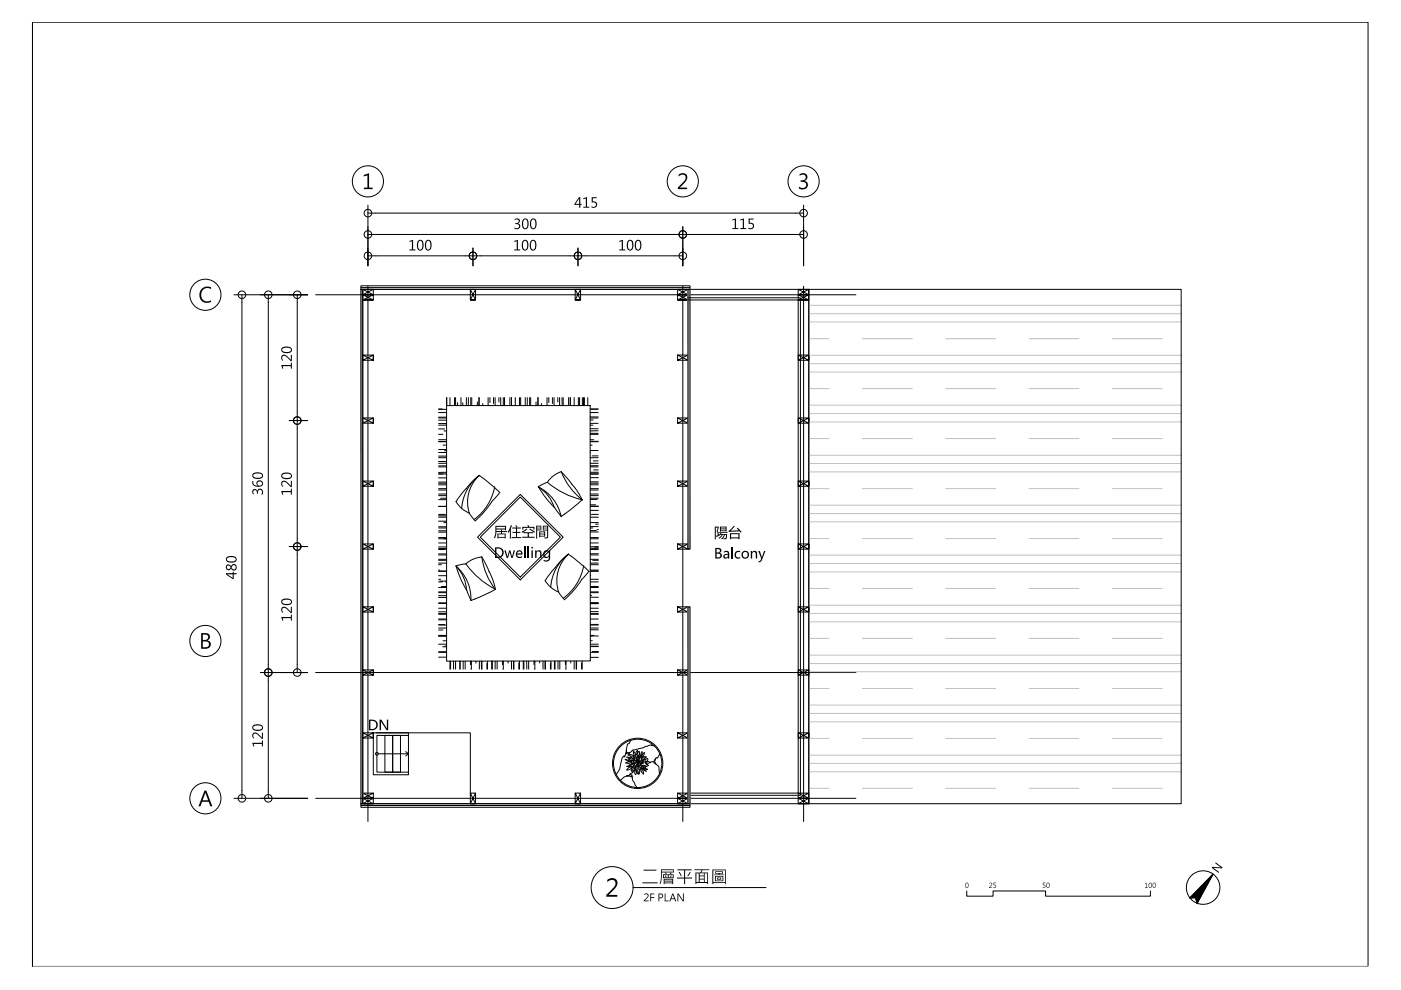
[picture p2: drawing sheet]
<svg xmlns="http://www.w3.org/2000/svg" width="297mm" height="210mm" viewBox="0 0 297 210" stroke-linecap="round" stroke-linejoin="round" font-family="sans-serif">
<g fill="none" stroke="#000" stroke-width=".21">
<path d="M6.9 4.7h283.2v200.2h-283.2zM6.9 4.7v200.2M78 43.5v12.9M78 45.2h92.4M78 54.2h66.8M78 49.7h92.4M100.3 52.6v3.8M122.5 52.6v3.8M144.8 48.1v8.3M170.4 43.5v12.9M49.6 62.5h15.6M51.3 62.5v106.8"/>
<path d="M56.9 62.5v106.8M63 62.5v80.1M66.9 62.5h114.6M76.5 61.4h.4v109h-.4zM76.5 60.6h69.8v.8h-69.8zM76.5 61h69.8M76.9 61.4l2.2 1.1h-2.2l2.2-1.1v1.1h-2.2v-1.1h2.2M76.9 62.5l2.2 1.1h-2.2l2.2-1.1v1.1h-2.2v-1.1h2.2M76.9 75.3v1.1h2.2v-1.1h-2.2l2.2 1.1v-1.1l-2.2 1.1M76.9 61.4h94.6v109h-94.6zM78 60.7v113.5M99.7 61.4l1.1 2.2h-1.1l1.1-2.2v2.2h-1.1v-2.2h1.1"/>
<path d="M121.9 61.4l1.2 2.2h-1.2l1.2-2.2v2.2h-1.2v-2.2h1.2M143.7 61.4l2.2 1.1h-2.2l2.2-1.1v1.1h-2.2v-1.1h2.2M143.7 62.5l2.2 1.1h-2.2l2.2-1.1v1.1h-2.2v-1.1h2.2M143.7 75.3v1.1h2.2v-1.1h-2.2l2.2 1.1v-1.1l-2.2 1.1M144.8 60.7v113.5M145.9 63.6h23.3v104.6h-25.5v1.1h2.2v-1.1l-2.2 1.1h2.2l-2.2-1.1M145.9 61.4h.4v55h-.4zM145.9 63.1h23.8v105.5h-23.8M169.2 61.4l2.3 1.1h-2.3l2.3-1.1v1.1h-2.3v-1.1h2.3M169.2 62.5l2.3 1.1h-2.3l2.3-1.1v1.1h-2.3v-1.1h2.3M169.2 75.3v1.1h2.3v-1.1h-2.3l2.3 1.1v-1.1l-2.3 1.1M170.4 60.7v113.5"/>
<path d="M171.5 61.4h78.9v109h-78.9zM61.3 89.2h3.9M76.9 88.6v1.1h2.2v-1.1h-2.2l2.2 1.1v-1.1l-2.2 1.1M93 99h1.7M93 98.2h1.7M93 97h1.7M93 93.2h1.7M93 96.7h1.7M93 93.7h1.6M93 95.9h1.7M93 92.1h.9M93 87.5h1.7"/>
<path d="M93 88.6h1.7M93 86.7h.8M93 90.1h1.7M93 97.8h1.7M93 98.8h1.7M93 93.6h1.7M93 95.3h1.7M93 90.9h1.3M93 89.8h1.7M93 86.8h1.7M93 89.1h1.7M93 88.4h1.7"/>
<path d="M93.9 94.4h.8M94.1 91.4h.6M94.3 95.6h.4M94.7 86h30.4l.1 54.1-30.5 .1zM94.7 84.3v1.7M94.7 84.3v1.5M95.4 84.3v1.7M96.4 84.3v1.7M96.6 84.3v1.7M97 85.4v.6M97.7 84.3v1.7M98.1 85.4v.6"/>
<path d="M98.9 84.3v1.7M99.3 84.3v1.7M99.8 84.3v1.7M100 84.3v1.7M101.2 85.2v.8M101.5 84.3v1.7M101.6 84.3v1.7M102.3 85.6v.4M103.5 84.3v1.7M103.9 84.3v1.1M103.9 86h.1M104.6 84.3v1.3"/>
<path d="M105 84.3v1.7M105.8 84.3v.9M106.2 84.3v1.7M106.7 84.3v1.7M107 84.3v1.7M108.1 84.3v1.7M108.4 84.3v1.7M109.2 84.3v1.7M110.1 84.3v1.7M110.4 84.3v1.7M111.4 84.3v1.7M111.8 84.3v1.7"/>
<path d="M112.3 84.3v1.7M112.5 84.3v1.7M113.7 85.2v.8M114 84.3v1.7M114.1 84.3v1.7M114.8 85.6v.4M116 84.3v1.7M116.4 84.3v1.1M116.4 85.9v.1M117.1 84.3v1.3M117.5 84.3v1.7M118.3 84.3v.9"/>
<path d="M118.6 84.3v1.7M119 100l-1.7 .9-1.3 1.4-1.9 .9a8.1 8.1 0 0 1 3.4 4.4M119.2 84.3v1.7M119.4 84.3v1.7M120.6 84.3v1.7M120.9 84.3v1.7M121.7 84.3v1.7M122.6 84.3v1.7M122.9 84.3v1.7M123.5 84.3v1.7M123.8 84.3v1.7v-1.7M124.6 84.3v1.7"/>
<path d="M125.1 98.2h1.7M125.1 97h1.7M125.1 93.2h.8M125.1 94.4h.4M125.1 95.5h1.7M125.1 93.7h1.7M125.1 95.9h.1M125.1 93.6h1.7M125.1 90.9h1.7M125.1 92.1h1.7M125.1 91.9h1.7M125.1 87.5h1.7"/>
<path d="M125.1 88.6h1.7M125.1 89.8h1.7M125.1 89h.7M125.1 86.7h1.7M125.1 88.4h1.7M125.1 90.1h.6M125.2 99h1.6M125.2 98.7h1.6M125.3 86.8h1.5M125.5 96.7h1.3M125.8 97.7h1M125.9 99.6h.9"/>
<path d="M126.8 91.3l-1.7 .1M143.7 88.6v1.1h2.2v-1.1h-2.2l2.2 1.1v-1.1l-2.2 1.1M169.2 88.6v1.1h2.3v-1.1h-2.3l2.3 1.1v-1.1l-2.3 1.1M61.3 115.9h3.9M76.9 115.3v1.1h2.2v-1.1h-2.2l2.2 1.1v-1.1l-2.2 1.1M76.9 102v1.1h2.2v-1.1h-2.2l2.2 1.1v-1.1l-2.2 1.1M93 119.7h.6M93 118.8h1.7M93 119.4h1.7M93 116.5h1.4M93 118.6h1.7M93 117.7h1.7"/>
<path d="M93 115.1h1.7M93 114h1.7M93 111.9h1.7M93 114.2h1.7M93 104.7h1.6M93 105.1h1.7M93 107.4h1.7M93 109.7h1.7M93 109.1h1.4M93 101.3h1.7M93 102.5h1.7M93 103.6h1.7"/>
<path d="M93 102.8h1.7M93 103.9h1.7M93 116.3h1.7M93 117.4h1.7M93 116h1.7M93 111.7h1.7M93 112.8h1.7M93 112.5h1.7M93 105.9h1.7M93 109.4h1.7M93 110.5h1.7M93 102.2h1.7"/>
<path d="M93.4 105.6h1.3M94.1 110.8h.6M94.6 107.1h.1M94.7 100.5h-1.7M94.7 100.1l-1.7 .1M96.7 120a22.9 22.9 0 0 0 2.4 5.6l.8 1.7M98.8 119.6a17.3 17.3 0 0 0 6.3 5.4M101.2 113.9l9.1-9.1 9.1 9.1-9.1 9.1zM101.6 100.8a7.6 7.6 0 0 0-2.1 8M101.6 100.8l-2.1 1.9-1.8 2.2-1 1.5M102.2 118.1l-1.9 .4a8 8 0 0 1-3.6 1.5M104.4 106.2a19.8 19.8 0 0 1-3.6 4.2l-1.3-1.6-1.6-1-1.2-1.5"/>
<path d="M104.9 103.2a11 11 0 0 1-4.3 6.9M106 104.4l-2.1-1.9-2.3-1.7a9.9 9.9 0 0 0-3.7 7M106 104.4l-1.6 1.8M110.3 105.4l8.5 8.5-8.5 8.5-8.5-8.5zM114.1 103.2a9 9 0 0 1 4.9 6.4M114.2 103.2a22.8 22.8 0 0 0 3.6 4.8l1.2 1.5M116.1 102.3a17.3 17.3 0 0 0 7.4 3.7M119 100l2.2 2.6M119 100a13.9 13.9 0 0 0 4.5 6M120.5 117.5a9.7 9.7 0 0 0-3.7 7M120.5 117.5a7.6 7.6 0 0 0-2.1 8M121.2 102.6l1.1 1.4 1.1 2-2.1 1.8-2.3 1.7"/>
<path d="M123.8 119.9a11 11 0 0 1-4.3 6.9M125.2 119.7h1.7M125.2 119.4h1.7M125.2 117.4h1.7M125.2 116.5h1.7M125.2 118.6h1.7M125.2 117.7h1.7M125.2 115.1h1.7M125.2 116.3h1.7M125.2 115.9h1.7M125.2 112.8h1.7M125.2 114h1.7"/>
<path d="M125.2 111.9h.5M125.2 114.2h1.7M125.2 112.5h1.2M125.2 104.7h1.7M125.2 105.9h1.4M125.2 105.1h1.7M125.2 105.6h1.7M125.2 107h1.1M125.2 108.2h1.7M125.2 111.6h1.7M125.2 107.4h1.7M125.2 107.3h1.7"/>
<path d="M125.2 110.8h1.7M125.2 100.1h1.7M125.2 101.3h1.7M125.2 102.5h1.7M125.2 103.6h1.7M125.2 100.5h1.7M125.2 102.8h1.7M125.2 102.2h1.7M125.2 103.9h1.7M125.2 109.7h1.7M125.4 109.1h1.5M125.7 118.8h1.2"/>
<path d="M126.1 116h.8M126.3 111.1h.6M126.6 112.3h.3M143.7 115.3v1.1h2.2v-1.1h-2.2l2.2 1.1v-1.1l-2.2 1.1M143.7 102v1.1h2.2v-1.1h-2.2l2.2 1.1v-1.1l-2.2 1.1M169.2 115.3v1.1h2.3v-1.1h-2.3l2.3 1.1v-1.1l-2.3 1.1M169.2 102v1.1h2.3v-1.1h-2.3l2.3 1.1v-1.1l-2.3 1.1M76.9 128.7v1.1h2.2v-1.1h-2.2l2.2 1.1v-1.1l-2.2 1.1M93 134.7h1.7M93 134.8h1.7M93 133.2h1.7M93 136.6h1.7"/>
<path d="M93 132.5h1.7M93 139.3h1.7M93 138.3h1.7M93 131.2h1.7M93 127.8h1.7M93 129h1.7M93 130.1h1.7M93 127.9h1.7M93 130.2h1.7M93 129.7h1.7M93 125.5h1.7M93 123.4h.8"/>
<path d="M93 124.6h1.7M93 120.9h.2M93 121.1h1.7M93 122.8h.4M93 125.7h1.7M93 133.6h.9M93 134.9h1.7M93 138.2h1.7M93 132.4h1.3M93 131.4h1.7M93 126.7h1.7M93 126.3h1.7"/>
<path d="M93 122.1h1.7M93.2 123.2h1.5M93.6 124.3h1.1M93.9 137.1h.8M93.9 135.9h.8M94.3 137h.4M94.4 123.4h.3M96.7 120a9.1 9.1 0 0 1 3.2 7.3l2.7-1.1 2.5-1.3M96.7 120a7.8 7.8 0 0 1 2.2 5.1M105 125a24.3 24.3 0 0 0-2.9-6.9 14.2 14.2 0 0 0 2.9 6.9M115.6 123.1l1.2 1.4 1.6 1M124.9 121.1l-1.6 1.8a18.6 18.6 0 0 1-3.6 4.3l-1.3-1.7"/>
<path d="M124.9 121.2l-2.1-2-2.3-1.7-2.1 2-2.8 3.6M125.2 133.5h1.7M125.2 134.7h.7M125.2 135.9h.4M125.2 134.8h.3M125.2 133.2h1.7M125.2 134.8h1.7M125.2 136.6h1.7M125.2 137h1.7M125.2 137.1h1.7M125.2 132.4h1.7M125.2 132.5h1.7"/>
<path d="M125.2 139.4h1.7M125.2 138.3h1.7M125.2 131.2h1.7M125.2 127.8h1.7M125.2 129h1.7M125.2 130.1h1.7M125.2 127.9h1.7M125.2 130.2h1.7M125.2 126.3h.2M125.2 128h1.7M125.2 129.7h1.7M125.2 124.3h1.7"/>
<path d="M125.2 125.5h1.7M125.2 123.4h1.7M125.2 124.6h1.7M125.2 120.9h1.7M125.2 122h.1M125.2 121.1h1.7M125.2 122.8h1.7M125.2 125.7h1.7M125.3 126.6h1.6M125.6 138.1h1.3M143.7 128.7v1.1h2.2v-1.1h-2.2l2.2 1.1v-1.1l-2.2 1.1M145.9 128.7h.4v41.7h-.4z"/>
<path d="M169.2 128.7v1.1h2.3v-1.1h-2.3l2.3 1.1v-1.1l-2.3 1.1M55.2 142.6h10M66.9 142.6h114.6M76.9 142v1.1h2.2v-1.1h-2.2l2.2 1.1v-1.1l-2.2 1.1M76.9 155.4v1.1h2.2v-1.1h-2.2l2.2 1.1v-1.1l-2.2 1.1M79.7 155.4h6.9v.5M79.9 155.9h3.4v7.8h-3.4zM81.6 155.9h3.3v7.8h-3.3zM83.3 155.9h3.3v7.8h-3.3zM86 159.4l.6 .4h-6.4M86.6 159.8l-.6 .5M95.4 140.2v1.7"/>
<path d="M95.5 140.2v1.7M96.2 140.2v1.7M96.6 140.2v1.7M97.5 140.2v1.7M97.6 140.2v1.7M98.2 140.2v1.7M98.6 140.2v1.7M99.8 140.2v.7M99.9 140.2v.3M99.9 140.2v1.7M100.9 140.2v.4M101.6 140.2v1.7"/>
<path d="M102.1 140.2v1.7M102.2 140.2v1.7M103.2 140.6v1.3M103.4 140.2v1.7M104.3 140.2v1.7M104.4 140.2v1.7M105 140.2v1.7M105.4 140.2v1.7M106.5 140.2v.7M106.7 140.2v.3M106.7 141.8v.1M106.7 140.2v1.7"/>
<path d="M107.7 140.2v.4M108.4 140.2v1.7M108.9 140.2v1.7M109 140.2v1.7M110 140.6v1.3M110.1 140.2v1.7M110.9 140.2v1.7M111.1 140.2v1.7M111.7 140.2v1.7M112.1 140.2v1.7M113.2 140.2v.7M113.4 140.2v1.7"/>
<path d="M114.4 140.2v.4M115.1 140.2v1.7M115.6 140.2v1.7M116.7 140.6v1.3M116.8 140.2v1.7M117.5 140.2v1.7M117.7 140.2v1.7M118.3 140.2v1.7M118.7 140.2v1.7M119.9 140.2v.7M120 140.2v.3M120 141.8v.1"/>
<path d="M120 140.2v1.7M121 140.2v.4M121.7 140.2v1.7M122.2 140.2v1.7M123.3 140.6v1.3M123.4 140.2v1.7M132.8 159v.6h.2a.36 .36 0 0 0 .6-.1M133.8 156.9l-.4 .8-.4 .1-.5 2.6-.2 .1v-.3l-.4 .4-.3 1.3a2.87 2.87 0 0 1-1 2.3M135.2 159.1a.87 .87 0 0 0-.4 .9 .76 .76 0 0 0 .4-.9M135.5 159.3a.63 .63 0 0 0-.2 .9 .61 .61 0 0 0 .2-.9M135.6 159.9l.3 .4 .1 .5M135.6 159.8l.1 .5 .4 .7v.4"/>
<path d="M136.6 159.5a.97 .97 0 0 1-.6 1.1M136.7 159.6a.97 .97 0 0 0-.6 1M138.8 158.1a2.57 2.57 0 0 0-2.3 .4l-1.3 .3a2.47 2.47 0 0 0-1.9 1l-.1-.2-.6 .3M139.9 159.8l-.6 1-.2-.2-.5 .9-.7 .1a.94 .94 0 0 1-1.1 0M143.7 142v1.1h2.2v-1.1h-2.2l2.2 1.1v-1.1l-2.2 1.1M143.7 155.4v1.1h2.2v-1.1h-2.2l2.2 1.1v-1.1l-2.2 1.1M169.2 142v1.1h2.3v-1.1h-2.3l2.3 1.1v-1.1l-2.3 1.1M169.2 155.4v1.1h2.3v-1.1h-2.3l2.3 1.1v-1.1l-2.3 1.1M49.6 169.3h15.6M66.9 169.3h114.6M76.5 170.4h69.8v.8h-69.8zM76.5 170.8h69.8"/>
<path d="M76.9 168.2l2.2 1.1h-2.2l2.2-1.1v1.1h-2.2v-1.1h2.2M76.9 169.3l2.2 1.1h-2.2l2.2-1.1v1.1h-2.2v-1.1h2.2M86.6 163.7v.6h-7.5v-8.9h20.6v12.8l1.1 2.2h-1.1l1.1-2.2v2.2h-1.1v-2.2h1.1M121.9 168.2l1.2 2.2h-1.2l1.2-2.2v2.2h-1.2v-2.2h1.2M132.5 161l.5 .1 .5 .4M132.6 161l.4 .3 .5 .1M132.7 161.7a1.31 1.31 0 0 0 1.3-.1 1.32 1.32 0 0 0-1.3 .2M132.9 162.5l.6 .1 .5-.1M132.9 162.5l.6-.1 .5 .1a1.03 1.03 0 0 1-1.1 .7M133 164.6h.8l.3 .3M133.3 160.9l.6 .7M133.3 160.9l.6 .6"/>
<path d="M133.5 164.2l.5 .1 .1 .3a1.47 1.47 0 0 0 .4 1.4l.6 1M133.6 160.5l.5 .2 .4 .3M133.6 160.5l.4 .3 .5 .2M133.7 160.8l-.8-.2 .7 .2M133.8 161.2h.4zM133.8 163.5a.68 .68 0 0 0 .4-.9 .71 .71 0 0 0-.3 .9M133.9 161.8l.6 .2zM134 162.6a1.06 1.06 0 0 0-1.1 .7M134.2 161.1l1.1 .5M134.2 162l-.6 .3-.3-.1M134.2 162.1l-.3-.1-.6 .3M134.2 163.7l-1.2 .9v-.2l-.3 .2-.3 .1-.9 .8"/>
<path d="M134.4 162.2l.2-.1-.3 .5zM134.4 160.2a1.19 1.19 0 0 1-1.2-.1l.6-.1 .6 .3M134.5 161l-.1-.7 .2 .7M134.6 161.7l-.4-.2 .4 .3M134.6 162.5l-.2 .5M134.7 163l-.6 .7M134.7 163.1l-.6 .6M134.8 162.5l.1 .4M134.8 163.3a.72 .72 0 0 1 0 .9 .72 .72 0 0 1 0-.9zM134.8 163l-.1-.4-.2 .5M134.8 160.6a1.63 1.63 0 0 0-.5-1.4 1.61 1.61 0 0 0 .6 1.5M134.8 163.1l.4 .5 .1 .5-.3-.4z"/>
<path d="M134.9 160.7v.5M134.9 160.8l.1 .4M134.9 160.6l.4 .2M134.9 160.6l.4 .1M135 162.5l.3-.2-.4 .3zM135.1 160.2l.2 .5zM135.1 161.6l-.6 .2M135.2 161.7l-.7 .2M135.2 161.8a.63 .63 0 0 1-.5 .7M135.3 160.9l-.3 .4M135.3 162.3v.8M135.3 161.9h.3l.4 .4"/>
<path d="M135.3 161.9l.4 .4h.3M135.3 160.9l-.3 .5M135.3 161.9a.63 .63 0 0 0-.5 .7M135.3 162.4v.7M135.4 162.3l.4 .4-.4-.4M135.4 161.7l.5-.4-.4 .4M135.4 160.6l.1-.3v.4M135.5 164.1v-.6l.2-.5-.3 1.1M135.6 160.7v.5l-.2 .5M135.6 160.6l-.2 .5v.6M135.8 162.9a1.19 1.19 0 0 1 .6 1.2M135.9 162.9a1.19 1.19 0 0 0 .6 1.2"/>
<path d="M135.9 162.7l.5 .5 .6 .3-.5-.5-.6-.2M136 161.6h.5h-.5M136 160.3l.2-.4-.1-.5-.2 .4 .1 .5M136 162l-.3-.2 .3 .2M136 162.5h.4l.5 .3M136.1 162.5l.5 .3h.3M136.1 160.8l.1 .6M136.1 162.4l.6-.1-.6 .1M136.1 160.6l.4-.2 .5 .1-.4 .2zM136.3 162.9l1 .2M136.3 161.1l.5-.3-.6 .5zM136.4 161.9l-.5-.1 .4 .1"/>
<path d="M136.8 161.7l.6 .6M136.8 161.6a1.02 1.02 0 0 1 1.2 .1M136.8 161.7l.7 .6M137.2 162.5l-.5-.1 .5 .1M137.3 160.8a.51 .51 0 0 0-.5 .7M137.3 160.8l.1 .1a.51 .51 0 0 1-.6 .6M138.7 161.5v.3l1 .7 .2 1.6M139 160.9l-.2 .7 .3 .4M143.7 169.3l2.2 1.1h-2.2l2.2-1.1v1.1h-2.2v-1.1h2.2M169.2 168.2l2.3 1.1h-2.3l2.3-1.1v1.1h-2.3v-1.1h2.3M169.2 169.3l2.3 1.1h-2.3l2.3-1.1v1.1h-2.3v-1.1h2.3M134.2 188.2h28.2"/>
<path d="M205 188.9v1.1h5.6v-1.1h11.1v1.1h22.2v-1.1M257.2 185.3l-3.4 6.2-.3-1.2-1.2 .1zM6.9 204.9h.1"/>
<circle cx="78" cy="38.5" r="3.3"/>
<circle cx="144.8" cy="38.5" r="3.3"/>
<circle cx="170.4" cy="38.5" r="3.3"/>
<circle cx="78" cy="45.2" r=".8"/>
<circle cx="78" cy="54.2" r=".8"/>
<circle cx="78" cy="49.7" r=".8"/>
<circle cx="100.3" cy="54.2" r=".8"/>
<circle cx="122.5" cy="54.2" r=".8"/>
<circle cx="144.8" cy="49.7" r=".8"/>
<circle cx="144.8" cy="54.2" r=".8"/>
<circle cx="170.4" cy="45.2" r=".8"/>
<circle cx="170.4" cy="49.7" r=".8"/>
<circle cx="43.5" cy="62.5" r="3.3"/>
<circle cx="51.3" cy="62.5" r=".8"/>
<circle cx="56.9" cy="62.5" r=".8"/>
<circle cx="63" cy="62.5" r=".8"/>
<circle cx="63" cy="89.2" r=".8"/>
<circle cx="63" cy="115.9" r=".8"/>
<circle cx="43.5" cy="135.9" r="3.3"/>
<circle cx="56.9" cy="142.6" r=".8"/>
<circle cx="63" cy="142.6" r=".8"/>
<circle cx="79.9" cy="159.8" r=".3"/>
<circle cx="43.5" cy="169.3" r="3.3"/>
<circle cx="51.3" cy="169.3" r=".8"/>
<circle cx="56.9" cy="169.3" r=".8"/>
<circle cx="135.2" cy="161.9" r="5.3"/>
<circle cx="135.2" cy="161.9" r="5.1"/>
<circle cx="129.8" cy="188.2" r="4.4"/>
<circle cx="255.1" cy="188.2" r="3.6"/>
</g>
<g fill="#c1c1c1" stroke="#c1c1c1" stroke-width=".21">
<path d="M76.5 61.4l.4 109h-.4z"/>
<path d="M76.5 61.4h.4v109z"/>
<path d="M145.9 61.4l.4 55h-.4z"/>
<path d="M145.9 61.4h.4v55z"/>
<path d="M145.9 128.7l.4 41.7h-.4z"/>
<path d="M145.9 128.7h.4v41.7z"/>
</g>
<g fill="#000">
<path d="M169.5 37a.9 .9 0 0 1 1.5 0 .9 .9 0 0 1-.5 1.4 .93 .93 0 0 1 .8 1.1 .93 .93 0 0 1-1.2 .7l-.7-.2v-.4a.83 .83 0 0 0 1 .3 .83 .83 0 0 0 .5-1 1.13 1.13 0 0 0-1.2-.4v-.3a.72 .72 0 0 0 .9-.1 .72 .72 0 0 0 .1-.9l-.5-.2-.7 .3zM77.1 37.1l1.2-.4v3.1h.7v.3h-1.8v-.3h.7v-2.6l-.8 .2zM86.8 51.1l.8-.3v2.1h.5v.2h-1.3v-.2h.5v-1.8l-.5 .2zM109.1 46.5a.6 .6 0 0 1 1 0 .6 .6 0 0 1-.3 .9 .63 .63 0 0 1 .3 1 .63 .63 0 0 1-1.1-.2 .5 .5 0 0 0 .8 .1 .5 .5 0 0 0 0-.7l-.6-.1v-.2a.55 .55 0 0 0 .8-.4l-.2-.3-.7 .1zM109 51.1l.8-.3v2.1h.5v.2h-1.3v-.2h.6v-1.8l-.6 .2zM123.7 42l.8-.2v2h.4v.2h-1.2v-.2h.5v-1.7l-.5 .1zM125.4 41.8h1.1v.2h-.8v.7a.73 .73 0 0 1 .9 .9 .73 .73 0 0 1-1.2 .3v-.2a.53 .53 0 0 0 .7 .2 .53 .53 0 0 0 .2-.7 .53 .53 0 0 0-.6-.3h-.3zM131.3 51.1l.8-.3v2.1h.5v.2h-1.3v-.2h.5v-1.8l-.5 .2zM143.9 37a1.06 1.06 0 0 1 1.6 0 1.06 1.06 0 0 1-.2 1.6l-1.2 1.2h1.6v.3h-2v-.3l1-1a1.06 1.06 0 0 0 .4-1.7h-.7l-.5 .3zM155.3 46.6l.7-.3v2.1h.5v.2h-1.2v-.2h.5v-1.8l-.5 .2zM157 46.6l.7-.3v2.1h.5v.2h-1.2v-.2h.5v-1.8l-.5 .2zM158.7 46.3h1.1v.3h-.8v.6a.73 .73 0 0 1 .9 .9 .73 .73 0 0 1-1.3 .4v-.3a.53 .53 0 0 0 .7 .2 .53 .53 0 0 0 .3-.7 .53 .53 0 0 0-.7-.3l-.2 .1z"/>
<path d="M42.7 61.3l.6-.4 .7-.1 .8 .1v.4a1.39 1.39 0 0 0-2.1 1.2 1.39 1.39 0 0 0 2.1 1.2v.3a1.7 1.7 0 0 1-2.3-.5 1.7 1.7 0 0 1 .2-2.2zM59.6 77.4h2.1v-.5h.2v1.3h-.2v-.6h-1.8l.2 .6h-.2zM59.8 75.4a.94 .94 0 0 1 1.3 .4l.6 .5v-1.1h.2v1.4h-.2l-.7-.7a.62 .62 0 0 0-.6-.4 .62 .62 0 0 0-.6 .4l.3 .6a.66 .66 0 0 1-.3-1.1zM53.6 103.8l.3-.1a.56 .56 0 0 1 .7 .4 .63 .63 0 0 1 1-.3 .63 .63 0 0 1-.2 1.1 .5 .5 0 0 0 .1-.8 .5 .5 0 0 0-.8 0v.6h-.2a.55 .55 0 0 0-.4-.8l-.4 .2 .2 .7h-.2l-.2-.5zM59.6 104.1h2.1v-.5h.2v1.3h-.2v-.5h-1.8l.2 .5h-.2zM59.8 102.1a.94 .94 0 0 1 1.3 .4l.6 .5v-1h.2v1.3h-.2l-.7-.7a.62 .62 0 0 0-.6-.4 .62 .62 0 0 0-.6 .4l.3 .6a.66 .66 0 0 1-.3-1.1zM106.9 116.7h.3l.4 1.3 .4-1.3h.2l.4 1.3 .3-1.3h.3l-.5 1.6h-.3l-.3-1.3-.4 1.3h-.3zM113.5 116.7h.2v.3a.56 .56 0 0 1 .7-.3 .56 .56 0 0 1 .4 .6v1h-.3v-1.2a.4 .4 0 0 0-.5-.2 .4 .4 0 0 0-.3 .5v.9h-.2zM156 117l.6-.2 .3 .1v.2a.58 .58 0 0 0-.7 .1 .58 .58 0 0 0 0 .8 .58 .58 0 0 0 .7 .1v.2a.81 .81 0 0 1-1.1-.2 .81 .81 0 0 1 .2-1.1zM159.2 116.8h.3v.3a.56 .56 0 0 1 .7-.3 .56 .56 0 0 1 .3 .6v1h-.3v-1.2a.4 .4 0 0 0-.5-.1 .4 .4 0 0 0-.2 .4v.9h-.3zM160.8 116.8h.3l.4 1.4 .5-1.4h.3l-.7 1.9a.57 .57 0 0 1-.7 .5l-.1-.3h.4l.2-.5zM59.6 130.8h2.1v-.5h.2v1.3h-.2v-.5h-1.8l.2 .5h-.2z"/>
<path d="M59.8 128.8a.94 .94 0 0 1 1.3 .4l.6 .5v-1h.2v1.3h-.2l-.7-.7a.62 .62 0 0 0-.6-.4 .62 .62 0 0 0-.6 .4l.3 .6a.66 .66 0 0 1-.3-1.1zM53.5 157.5h2v-.5h.2v1.3h-.2v-.6h-1.7l.1 .6h-.2zM53.6 155.5a.94 .94 0 0 1 1.4 .4l.5 .5v-1.1h.2v1.4h-.2l-.6-.7a.62 .62 0 0 0-.6-.4 .62 .62 0 0 0-.6 .4l.2 .6a.66 .66 0 0 1-.3-1.1zM80.5 152.6h.3l1.2 1.9v-1.9h.3v2.2h-.3l-1.2-1.9v1.9h-.3zM128.8 186.6a1.23 1.23 0 0 1 1.8-.1 1.23 1.23 0 0 1-.2 1.8l-1.4 1.4h1.9v.4h-2.4v-.4l1.2-1.1a1.25 1.25 0 0 0 .5-2h-.7l-.7 .4zM136.6 189.6a.54 .54 0 0 1 .8 0 .54 .54 0 0 1-.2 .8l-.5 .5h.8v.2h-1l.5-.7a.43 .43 0 0 0 .3-.5 .43 .43 0 0 0-.6-.2l-.1 .1zM137.9 189.4h.8v.2h-.7v.6h.7v.2h-.7v.7h-.1zM140.9 189.4h.2v1.5h.7v.2h-.9zM143.6 189.4h.3l.9 1.5v-1.5h.2v1.7h-.2l-1-1.4v1.4h-.2zM209.8 187.3a.37 .37 0 0 1 .6 .1 .37 .37 0 0 1-.3 .5l-.3 .3 .6 .1h-.7l.6-.9-.2-.1-.3 .1zM210.6 187.1h.6l-.4 .1v.4a.34 .34 0 0 1 .4 .1 .34 .34 0 0 1-.1 .5 .34 .34 0 0 1-.5-.1 .28 .28 0 0 0 .4 0 .28 .28 0 0 0 0-.4 .28 .28 0 0 0-.4 0zM221.1 187.1h.5l-.4 .1v.4a.34 .34 0 0 1 .4 .1 .34 .34 0 0 1-.1 .5 .34 .34 0 0 1-.4-.1 .28 .28 0 0 0 .4 0 .28 .28 0 0 0 0-.4 .28 .28 0 0 0-.4 0z"/>
<path d="M242.7 187.3l.4-.2v1.1l.2 .1h-.6l.3-.1v-.9zM257.8 182.8l1.4 1.1-.1 .2-1.9-.1 1.3 .9-.1 .2-1.5-1.1 .2-.2 1.8 .1-1.3-.9z"/>
<path d="M88.7 51a.62 .62 0 0 1 .9 .1l.2 .9a.76 .76 0 0 1-.2 .9 .76 .76 0 0 1-1-.1l-.2-1.1zM88.9 51.1l-.3 .9a.69 .69 0 0 0 .5 .9 1.2 1.2 0 0 0 0-1.9z"/>
<path d="M90.4 51a.62 .62 0 0 1 .9 .1l.2 .9a.76 .76 0 0 1-.2 .9 .76 .76 0 0 1-1-.1l-.2-1.1zM90.6 51.1l-.3 .9a.69 .69 0 0 0 .5 .9 1.2 1.2 0 0 0 0-1.9z"/>
<path d="M111 51a.62 .62 0 0 1 .9 .1l.1 .9a.76 .76 0 0 1-.2 .9 .76 .76 0 0 1-1-.1l-.2-1.1zM111.1 51.1l-.2 .9a.69 .69 0 0 0 .4 .9 1.2 1.2 0 0 0 0-1.9z"/>
<path d="M111 46.4a.62 .62 0 0 1 .9 .2l.2 .8a.76 .76 0 0 1-.3 1 .76 .76 0 0 1-1-.1l-.1-1.2zM111.2 46.6l-.3 .9a.69 .69 0 0 0 .5 .9 1.2 1.2 0 0 0 0-1.9z"/>
<path d="M112.6 51a.62 .62 0 0 1 1 .1l.1 .9a.76 .76 0 0 1-.2 .9 .76 .76 0 0 1-1-.1l-.2-1.1zM112.8 51.1l-.2 .9a.69 .69 0 0 0 .4 .9 1.2 1.2 0 0 0 0-1.9z"/>
<path d="M112.7 46.4a.62 .62 0 0 1 .9 .2l.2 .8a.76 .76 0 0 1-.3 1 .76 .76 0 0 1-1-.1l-.1-1.2zM112.9 46.6l-.3 .9a.69 .69 0 0 0 .5 .9 1.2 1.2 0 0 0 0-1.9z"/>
<path d="M122.7 41.8h.3v1.4h.3v.2h-.3v.6h-.2v-.6h-1zM122.8 42l-.8 1.2h.8z"/>
<path d="M133.2 51a.62 .62 0 0 1 .9 .1l.2 .9a.76 .76 0 0 1-.2 .9 .76 .76 0 0 1-1-.1l-.2-1.1zM133.4 51.1l-.3 .9a.69 .69 0 0 0 .5 .9 1.2 1.2 0 0 0 0-1.9z"/>
<path d="M134.9 51a.62 .62 0 0 1 .9 .1l.2 .9a.76 .76 0 0 1-.2 .9 .76 .76 0 0 1-1-.1l-.2-1.1zM135.1 51.1l-.3 .9a.69 .69 0 0 0 .5 .9 1.2 1.2 0 0 0 0-1.9z"/>
<path d="M59.7 73.9a1.52 1.52 0 0 1 2.2 .1v.2a1.21 1.21 0 0 1-1.7 .6l-.3-.1a.63 .63 0 0 1-.2-.8zM59.9 74l-.1 .2a1.17 1.17 0 0 0 1.9 0 1.2 1.2 0 0 0-1.8-.2z"/>
<path d="M48 118.3a1.52 1.52 0 0 1 2.2 .1v.2a1.21 1.21 0 0 1-1.8 .6l-.2-.1a.63 .63 0 0 1-.2-.8zM48.2 118.4l-.1 .2a1.17 1.17 0 0 0 1.9 0 1.2 1.2 0 0 0-1.8-.2z"/>
<path d="M53.6 102h.2a.73 .73 0 0 0 .1 .8 .73 .73 0 0 0 .8 .2 .68 .68 0 0 1-.1-1 .68 .68 0 0 1 1 0 .68 .68 0 0 1 .1 .9 1.36 1.36 0 0 1-2.2-.6zM54.6 102.5a.5 .5 0 0 0 1 0 .5 .5 0 0 0-1 0z"/>
<path d="M53.5 100.5a1.52 1.52 0 0 1 2.2 .2l.1 .2a1.21 1.21 0 0 1-1.8 .6l-.2-.1a.63 .63 0 0 1-.3-.9zM53.7 100.6v.2a1.17 1.17 0 0 0 1.9 0 1.2 1.2 0 0 0-1.9-.2z"/>
<path d="M59.7 100.6a1.52 1.52 0 0 1 2.2 .1v.2a1.21 1.21 0 0 1-1.7 .6l-.3-.1a.63 .63 0 0 1-.2-.8zM59.9 100.7l-.1 .2a1.17 1.17 0 0 0 1.9 0 1.2 1.2 0 0 0-1.8-.2z"/>
<path d="M105 116a1.34 1.34 0 0 1 1.8 1.1 1.12 1.12 0 0 1-1.2 1.2h-.6zM105.2 116.3v1.7a.93 .93 0 0 0 1.3-.8 .93 .93 0 0 0-1.3-.9z"/>
<path d="M105 111.5h2.3v.9h-.2v-.1h-1.9v.3h1v-.3h.2v.3h1.1v.2h-1.1v.3h.8v1.1h-.2v-.2h-1.3v.2h-.2v-1.1h.7v-.3h-1l-.2 1.1-.1 .3-.2-.2 .3-.9zM105.7 113.3v.5h1.3v-.5zM105.2 111.7v.4h1.9v-.4z"/>
<path d="M108.6 111.8h1.8v.3h-.8v.7h.7v.2h-.7v.9h.9v.2h-2v-.2h.9v-.9h-.7v-.2h.7v-.7h-.8zM108.3 111.3l.3 .1-.3 .6v2.2h-.2v-1.7l-.4 .5-.1-.2zM109.3 111.5l.1-.2 .3 .4-.2 .1z"/>
<path d="M111 112.8h2v.3h-.9v.7h1.2v.2h-2.6v-.2h1.2v-.7h-.9zM110.7 111.7h1.3l-.2-.3 .2-.1 .1 .4h1.2v.6h-.2v-.4h-2.1v.4h-.3zM110.6 112.8l1-.7 .2 .1-1.1 .8zM112.4 112.1l1 .6-.1 .3-1.1-.8z"/>
<path d="M109.6 116.9a.7 .7 0 0 1 .9-.2 .7 .7 0 0 1 .3 .9h-1.1a.57 .57 0 0 0 .4 .5 .57 .57 0 0 0 .6-.2 .62 .62 0 0 1-.5 .5 .62 .62 0 0 1-.6-.3l-.2-.6zM109.8 117l-.1 .3h.8l-.2-.4z"/>
<path d="M112.7 116.1a.18 .18 0 0 1 .3 0 .18 .18 0 0 1-.3 0zM112.7 116.7h.3v1.6h-.3z"/>
<path d="M115.1 111.5h1.1v2.3a.48 .48 0 0 1-.8 .2l.6-.1v-1.4h-.9zM113.7 111.5h1.1v1h-.9v1.7h-.2zM114.3 112.7h1.3v1.1h-1.1v.1h-.2zM114.5 113.3v.3h.9v-.3zM114.5 112.8v.3h.9v-.3zM115.3 112v.3h.7v-.3zM115.3 111.6v.3h.7v-.3zM113.9 111.6v.3h.7v-.3zM113.9 112v.3h.7v-.3z"/>
<path d="M115.4 116.9l.5-.2 .5 .2v-.2h.2v1.5a.86 .86 0 0 1-.4 .8 .86 .86 0 0 1-.9-.1v-.2a.66 .66 0 0 0 .8 .1 .66 .66 0 0 0 .3-.8 .69 .69 0 0 1-1 .2 .69 .69 0 0 1-.2-.9zM115.6 117.1a.51 .51 0 0 0 0 .8 .51 .51 0 0 0 .8-.3l-.1-.4-.2-.3z"/>
<path d="M151.7 116.2h.6a.54 .54 0 0 1 .6 .4 .54 .54 0 0 1-.4 .6 .61 .61 0 0 1 .5 .7 .61 .61 0 0 1-.7 .5h-.6zM151.9 116.4v.7l.6-.1 .1-.4zM151.9 117.4v.8l.7-.1a.39 .39 0 0 0-.1-.7z"/>
<path d="M151.5 111.7h.9l-.1 .4a.78 .78 0 0 0 .1 1.1v.2l.4-.4h-.4v-.2h1.9v.2h-1.3l-.2 .2h1.3v.5a.45 .45 0 0 1-.1 .6 .45 .45 0 0 1-.6-.1l.5-.1v-.7h-.2l-.7 1-.1-.2 .6-.8h-.3l-.7 .8-.2-.1 .7-.7-1.1 .4-.1-.3 .2 .1 .2-.2-.1-.4a.57 .57 0 0 1 0-.9l.1-.2h-.4v2.5h-.3zM152.6 111.7h1.5v1h-1.5zM152.9 111.8v.3h.9v-.3zM152.9 112.2v.2h.9v-.2z"/>
<path d="M153.5 117l.3-.2a.57 .57 0 0 1 .8 .6v1h-.3v-.2a.5 .5 0 0 1-.8 .2 .5 .5 0 0 1 .1-.8l.7-.2-.1-.3-.7 .1zM153.7 117.8h-.1a.38 .38 0 0 0 .5 .4 .38 .38 0 0 0 .2-.6z"/>
<path d="M154.8 113h2v1.3h-.2v-.1h-1.6v.1h-.2zM154.4 112.5l1.2-1 .2 .1-.9 .9 1.7-.1-.4-.4 .2-.1 .8 .9-.2 .1-.2-.2-2.3 .1zM155 113.3v.6h1.6v-.6z"/>
<path d="M157.2 117.6a.85 .85 0 0 1 1.7 0 .85 .85 0 0 1-1.7 0zM157.5 117.6a.56 .56 0 0 0 1.1 0 .56 .56 0 0 0-1.1 0z"/>
<path d="M42.7 134.2a2.07 2.07 0 0 1 1.6 .2 .81 .81 0 0 1-.4 1.4 .89 .89 0 0 1 .8 1.1 .89 .89 0 0 1-1.1 .7h-.9zM43 134.5v1.2a.74 .74 0 0 0 .8-.1 .74 .74 0 0 0 .3-.8 .97 .97 0 0 0-1.1-.3zM43 136v1.2h.6a.62 .62 0 0 0 .7-.4 .62 .62 0 0 0-.5-.8z"/>
<path d="M48 119.8a.57 .57 0 0 1 1 .3 .66 .66 0 0 1 1.1-.1 .66 .66 0 0 1-.5 1l-.5-.2-.1-.3a.61 .61 0 0 1-.9 .3 .61 .61 0 0 1-.1-1zM48.1 120.3a.4 .4 0 0 0 .8 0 .4 .4 0 0 0-.8 0zM49.1 120.3a.46 .46 0 0 0 .9 0 .46 .46 0 0 0-.9 0z"/>
<path d="M47.9 121.5h1.4v-.3h.2v.3h.7v.3h-.7v1h-.1l-1.5-1zM48.1 121.8l1.2 .7v-.7z"/>
<path d="M59.7 127.3a1.52 1.52 0 0 1 2.2 .1v.2a1.21 1.21 0 0 1-1.7 .6l-.3-.1a.63 .63 0 0 1-.2-.8zM59.9 127.4l-.1 .2a1.17 1.17 0 0 0 1.9 0 1.2 1.2 0 0 0-1.8-.2z"/>
<path d="M53.5 153.9a1.52 1.52 0 0 1 2.2 .2l.1 .2a1.21 1.21 0 0 1-1.8 .6l-.2-.1a.63 .63 0 0 1-.3-.9zM53.7 154.1v.2a1.17 1.17 0 0 0 1.9 0 1.2 1.2 0 0 0-1.9-.2z"/>
<path d="M78.2 152.6a1.35 1.35 0 0 1 1.9 1.1 1.13 1.13 0 0 1-1.2 1.1h-.7zM78.5 152.8v1.8a.93 .93 0 0 0 1.3-.9 .93 .93 0 0 0-1.3-.9z"/>
<path d="M43.4 167.6h.3l1.3 3.4h-.4l-.4-1h-1.4l-.3 1h-.4zM43.5 168l-.5 1.7h1.1z"/>
<path d="M136.5 184.4h2.7v.2h-2.7zM136.2 187.1h3.2v.2h-3.2z"/>
<path d="M139.6 189.4a.79 .79 0 0 1 1 .3 .59 .59 0 0 1-.2 .6 .59 .59 0 0 1-.6 .2v.6h-.2zM139.8 189.6v.7l.5-.1 .1-.3a.44 .44 0 0 0-.6-.3z"/>
<path d="M140.2 184.3h2.7v.7h-2.6l-.1 1.6-.2 .9-.1-.2a7 7 0 0 0 .3-3zM140.3 184.5v.3h2.4v-.3zM141 185.1l.1-.1 .3 .3h-.2zM141.9 185.2l.4-.2 .1 .1-.3 .2zM140.6 185.4h2.2v.8h-2.2zM141.8 185.6v.4h.9v-.4zM142.3 185.6l.1 .1-.3 .3-.1-.1zM140.8 185.6v.4h.8v-.4zM141 185.7l.1-.1 .2 .3-.1 .1zM140.7 186.3h2v1.2h-.2v-.2h-1.6v.2h-.2zM140.9 186.5v.2h1.6v-.2zM140.9 186.9v.2h1.6v-.2z"/>
<path d="M142.6 189.4h.1l.7 1.7h-.2l-.2-.5h-.7l-.2 .5h-.2zM142.6 189.7l-.2 .8h.5z"/>
<path d="M143.6 184.3h3v.2h-1.3v1.6h1.4v.2h-1.4v1.2h-.3v-1.2h-1.5v-.2h1.5v-1.6h-1.4zM146.2 184.8l.2 .1-.5 .9-.2-.1zM143.9 184.9l.2-.1 .4 .9-.1 .1z"/>
<path d="M147.2 184.3h3.2v.2h-1.5l-.2 .5h1.4v2.4h-.2v-.2h-2.2v.2h-.3v-2.4h1.1l.2-.5h-1.5zM149.4 185.2v1.8h.5v-1.8zM148.4 185.2v.4h.8v-.4zM147.7 185.2v1.8h.4v-1.8zM148.4 185.8v.5h.8v-.5zM148.4 186.5v.5h.8v-.5z"/>
<path d="M151 184.4h2.9v3.1h-.2v-.3h-2.5v.3h-.2zM151.2 184.5v2.5h2.5v-2.5zM151.6 184.7h1.7v.5h-.8v.2h1v.2h-2.1v-.2h1v-.2h-.8zM151.8 184.9v.2h1.3v-.2zM151.6 185.7h1.8v1.1h-1.8zM151.8 185.9v.8h1.4v-.8zM152.1 186.1h.8v.4h-.8zM152.2 186.2v.2h.5v-.2z"/>
<path d="M204.7 187.3l.3-.2a.56 .56 0 0 1 .4 .7 .56 .56 0 0 1-.6 .4l-.1-.2zM204.9 187.3l-.1 .2a.5 .5 0 0 0 .2 .7 .56 .56 0 0 0 0-1z"/>
<path d="M221.9 187.3l.3-.2a.56 .56 0 0 1 .4 .7 .56 .56 0 0 1-.6 .4l-.1-.2zM222.1 187.3l-.1 .2a.5 .5 0 0 0 .2 .7 .56 .56 0 0 0 0-1z"/>
<path d="M243.6 187.3l.3-.2a.56 .56 0 0 1 .4 .7 .56 .56 0 0 1-.6 .4l-.2-.2zM243.7 187.3v.2a.5 .5 0 0 0 .2 .7 .56 .56 0 0 0 0-1z"/>
<path d="M244.5 187.3l.2-.2a.56 .56 0 0 1 .4 .7 .56 .56 0 0 1-.5 .4l-.2-.2zM244.6 187.3l-.1 .2a.5 .5 0 0 0 .2 .7 .56 .56 0 0 0 0-1z"/>
</g>
<path d="M111.3 115.9v2.4M112.1 115.9v2.4M155.2 116.1v2.3" fill="none" stroke="#000" stroke-width=".28"/>
<g fill="none" stroke="#c1c1c1" stroke-width=".21">
<path d="M171.5 68.3h78.9M171.5 78.9h78.9M171.5 66.5h78.9M171.5 77.1h78.9M171.5 64.7h78.9M171.5 75.3h78.9M171.5 71.8h4.3M182.8 71.8h10.6M200.5 71.8h10.6M218.2 71.8h10.6M235.8 71.8h10.6M171.5 89.5h78.9"/>
<path d="M171.5 87.7h78.9M171.5 98.3h78.9M171.5 85.9h78.9M171.5 96.5h78.9M171.5 82.4h4.3M171.5 93h4.3M182.8 82.4h10.6M182.8 93h10.6M200.5 82.4h10.6M200.5 93h10.6M218.2 82.4h10.6M218.2 93h10.6"/>
<path d="M235.8 82.4h10.6M235.8 93h10.6M171.5 100h78.9M171.5 110.6h78.9M171.5 108.9h78.9M171.5 119.5h78.9M171.5 107.1h78.9M171.5 117.7h78.9M171.5 103.6h4.3M171.5 114.2h4.3M182.8 103.6h10.6M182.8 114.2h10.6"/>
<path d="M200.5 103.6h10.6M200.5 114.2h10.6M218.2 103.6h10.6M218.2 114.2h10.6M235.8 103.6h10.6M235.8 114.2h10.6M171.5 121.3h78.9M171.5 131.8h78.9M171.5 130.1h78.9M171.5 128.3h78.9M171.5 138.9h78.9M171.5 124.8h4.3"/>
<path d="M171.5 135.4h4.3M182.8 124.8h10.6M182.8 135.4h10.6M200.5 124.8h10.6M200.5 135.4h10.6M218.2 124.8h10.6M218.2 135.4h10.6M235.8 124.8h10.6M235.8 135.4h10.6M171.5 142.4h78.9M171.5 153h78.9M171.5 140.7h78.9"/>
<path d="M171.5 151.3h78.9M171.5 149.5h78.9M171.5 146h4.3M171.5 156.6h4.3M182.8 146h10.6M182.8 156.6h10.6M200.5 146h10.6M200.5 156.6h10.6M218.2 146h10.6M218.2 156.6h10.6M235.8 146h10.6M235.8 156.6h10.6"/>
<path d="M171.5 163.6h78.9M171.5 161.9h78.9M171.5 160.1h78.9M171.5 167.1h4.3M182.8 167.1h10.6M200.5 167.1h10.6M218.2 167.1h10.6M235.8 167.1h10.6"/>
</g>
<path d="M257.2 185.3l-3.7 5-1.2 .1zM257.2 185.3l-3.4 6.2-.3-1.2z" fill="#000" stroke="#000" stroke-width=".21"/>
</svg>
